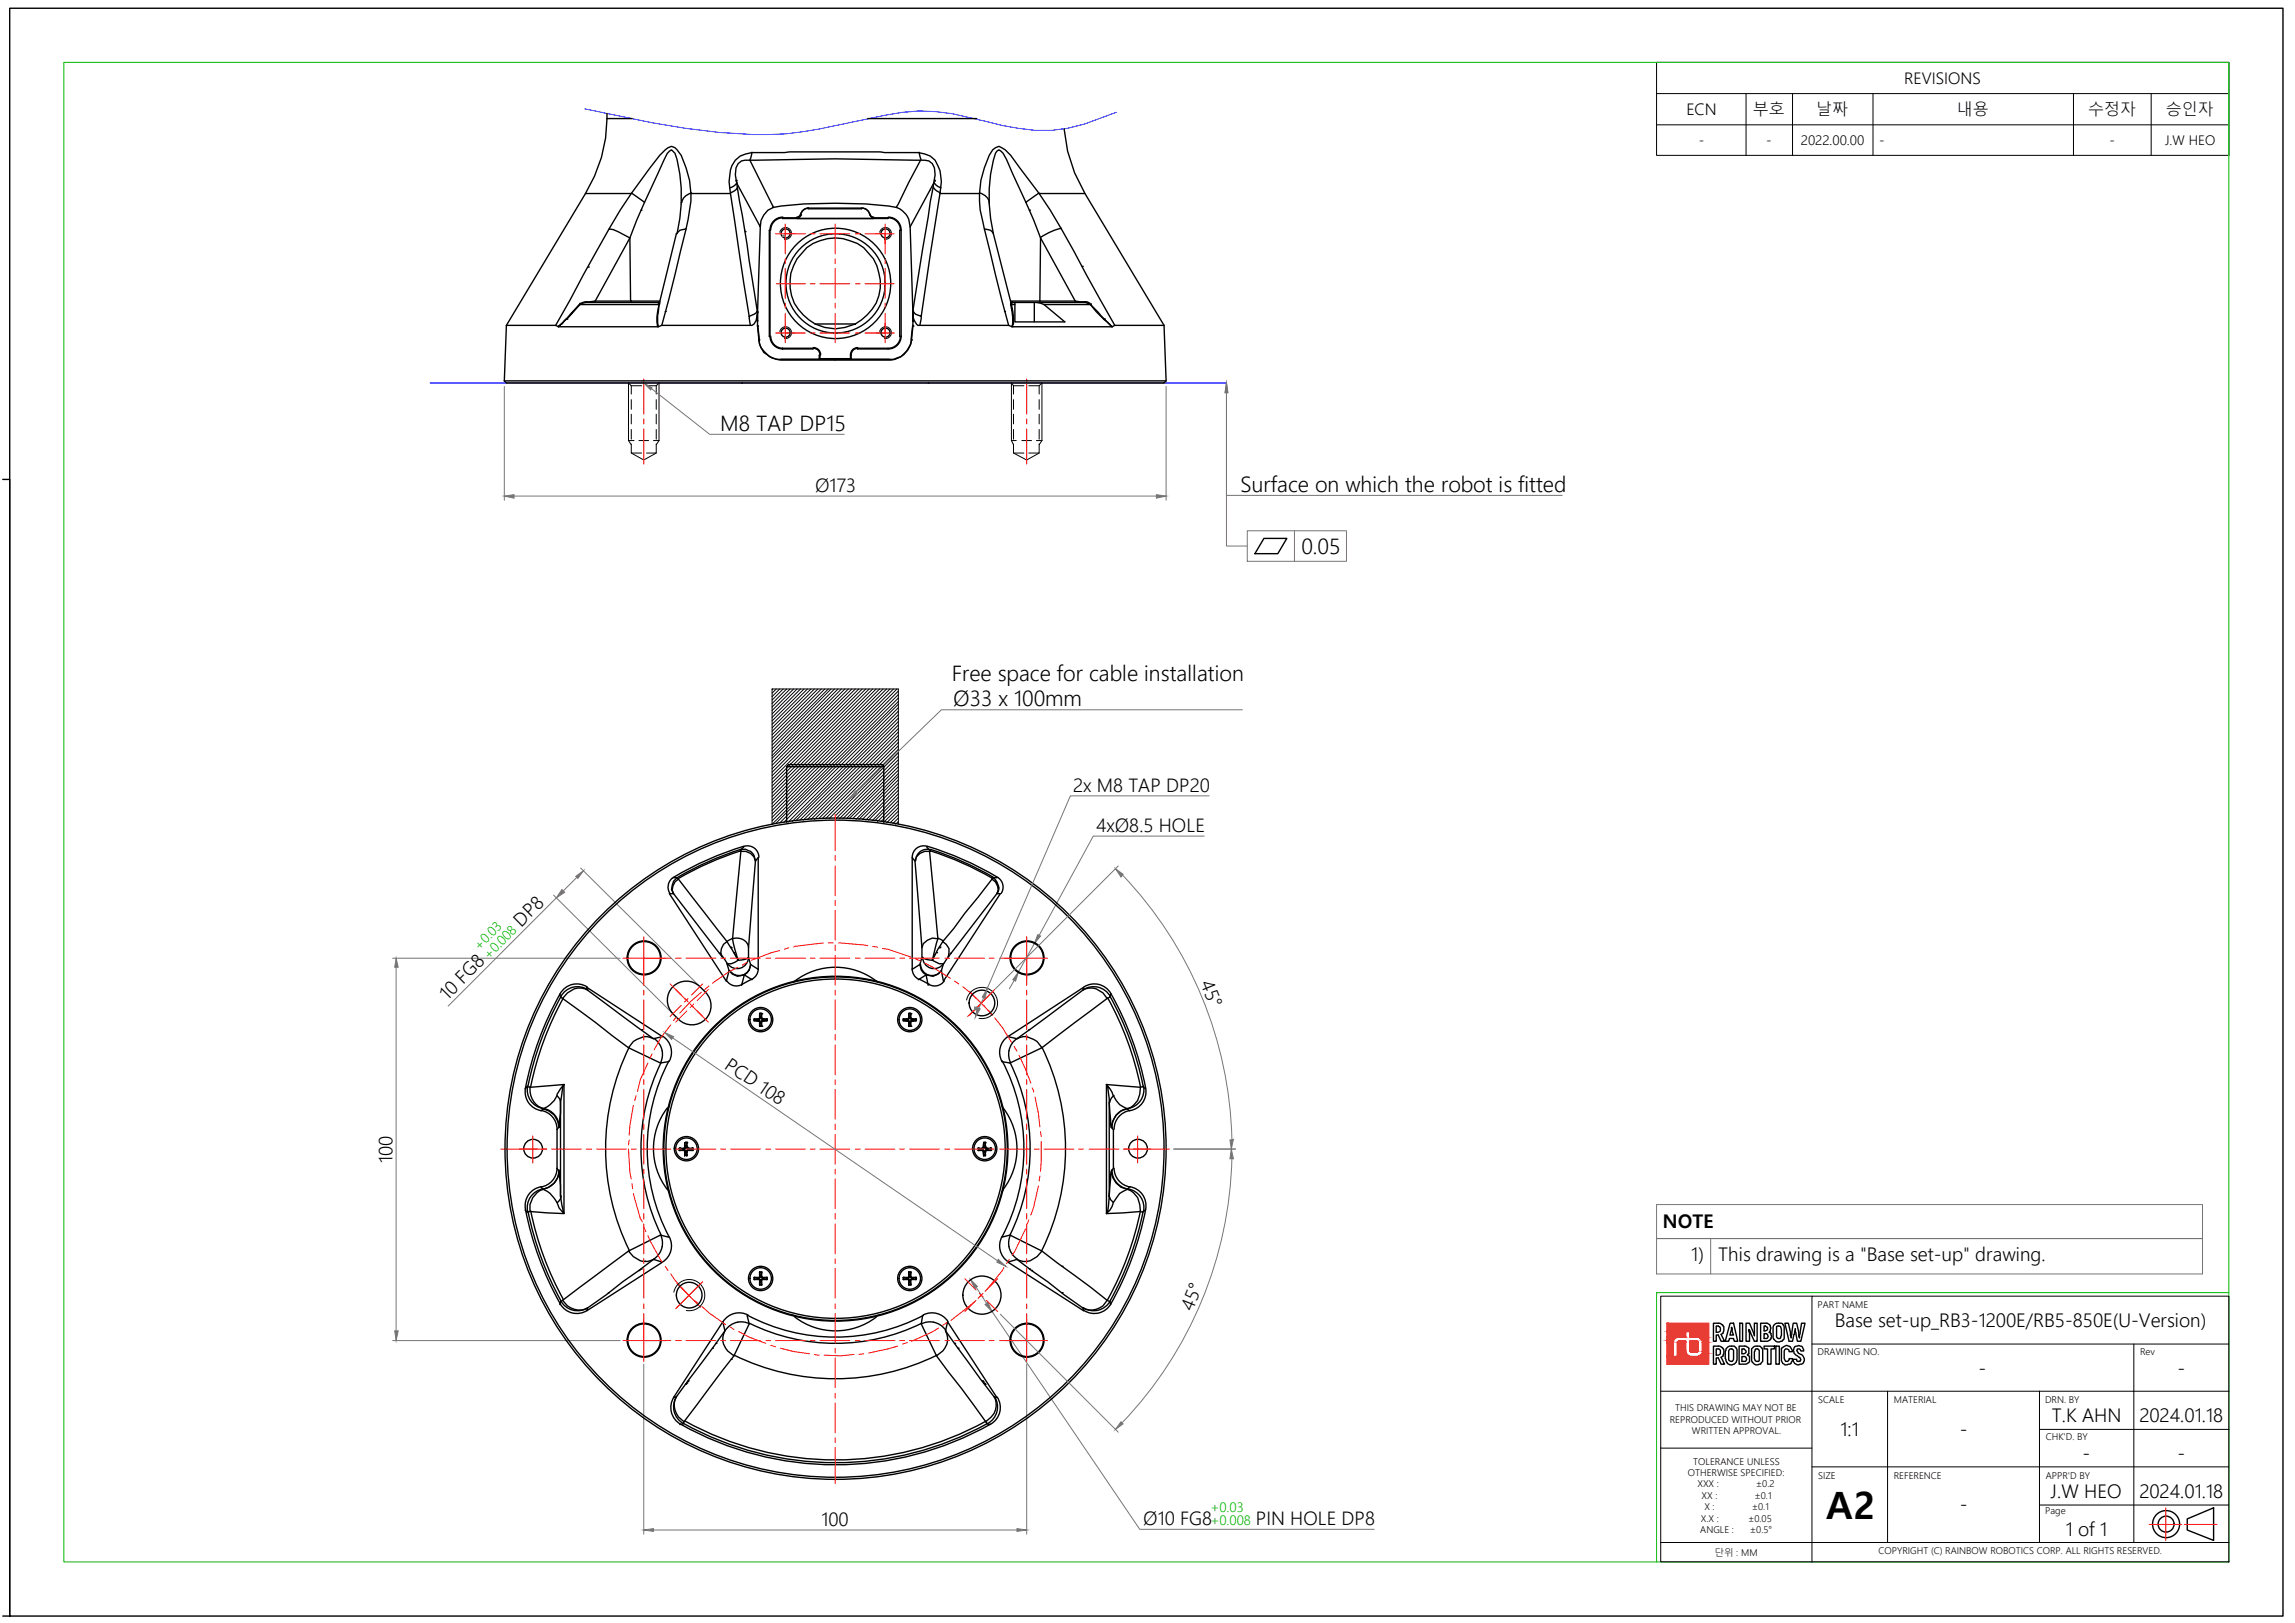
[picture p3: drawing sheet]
<svg xmlns="http://www.w3.org/2000/svg" width="420mm" height="297mm" viewBox="0 0 420 297" stroke-linecap="round" stroke-linejoin="round" font-family="sans-serif">
<defs><g id="words">
<text font-size="6.9" x="334.4" y="278">A2</text>
<g font-size="3.9">
<text x="131.8" y="78.9">M8 TAP DP15</text>
<text x="227.1" y="90">Surface on which the robot is fitted</text>
<text x="238.3" y="101.3">0.05</text>
<text x="174.2" y="124.6">Free space for cable installation</text>
<text x="174.5" y="129.3">Ø33 x 100mm</text>
</g>
<text font-size="3.5" fill="#767676" x="177.1" y="186.3">M8</text>
<g font-size="3.4">
<text x="149.2" y="90">Ø173</text>
<text x="196.5" y="144.9">2x M8 TAP DP20</text>
<text x="200.7" y="152.3">4xØ8.5 HOLE</text>
<text x="95.4" y="169.8" transform="rotate(-44 95.4 169.8)">DP8</text>
<text x="219.7" y="179.9" transform="rotate(68 219.7 179.9)">45°</text>
<text x="81.9" y="183.1" transform="rotate(-45 81.9 183.1)">10 FG8</text>
<text x="132.5" y="195.4" transform="rotate(34 132.5 195.4)">PCD 108</text>
<text x="71.9" y="212.8" transform="rotate(-90 71.9 212.8)">100</text>
<text x="304.4" y="224.8">NOTE</text>
<text x="309.6" y="230.7">1)</text>
<text x="314.6" y="230.9">This drawing is a &quot;Base set-up&quot; drawing.</text>
<text x="218.3" y="240.1" transform="rotate(-68 218.3 240.1)">45°</text>
<text x="335.9" y="242.8">Base set-up_RB3-1200E/RB5-850E(U-Version)</text>
<text x="362.2" y="251.6">-</text>
<text x="398.7" y="251.6">-</text>
<text x="336.9" y="262.7">1:1</text>
<text x="358.8" y="262.7">-</text>
<text x="375.7" y="260.2">T.K AHN</text>
<text x="391.7" y="260.2">2024.01.18</text>
<text x="381.3" y="267.2">-</text>
<text x="398.7" y="267.2">-</text>
<text x="375.4" y="274.2">J.W HEO</text>
<text x="391.7" y="274.2">2024.01.18</text>
<text x="150.4" y="279.3">100</text>
<text x="209.3" y="279.1">Ø10 FG8</text>
<text x="229.9" y="279.1">PIN HOLE DP8</text>
<text x="358.8" y="276.6">-</text>
<text x="378.2" y="281">1 of 1</text>
</g>
<g font-size="2.9">
<text x="348.6" y="15.4">REVISIONS</text>
<text x="308.7" y="21.1">ECN</text>
<text x="320.9" y="21.1">부호</text>
<text x="332.5" y="21.1">날짜</text>
<text x="358.3" y="21.1">내용</text>
<text x="382.3" y="21.1">수정자</text>
<text x="396.5" y="21.1">승인자</text>
</g>
<text font-size="2.6" fill="#808080" x="144.3" y="44.4" transform="rotate(-90 144.3 44.4)">M3</text>
<g font-size="2.4">
<text x="311" y="26.5">-</text>
<text x="323.3" y="26.5">-</text>
<text x="329.7" y="26.5">2022.00.00</text>
<text x="344" y="26.5">-</text>
<text x="386.2" y="26.5">-</text>
<text x="396.4" y="26.5">J.W HEO</text>
</g>
<g font-size="2.4" fill="#00b800">
<text x="87.8" y="174" transform="rotate(-45 87.8 174)">+0.03</text>
<text x="89.5" y="175.6" transform="rotate(-45 89.5 175.6)">+0.008</text>
<text x="221.6" y="276.7">+0.03</text>
<text x="221.6" y="279.1">+0.008</text>
</g>
<g font-size="1.7">
<text x="332.7" y="239.4">PART NAME</text>
<text x="332.7" y="248">DRAWING NO.</text>
<text x="391.8" y="248">Rev</text>
<text x="332.9" y="256.8">SCALE</text>
<text x="346.7" y="256.8">MATERIAL</text>
<text x="374.4" y="256.8">DRN. BY</text>
<text x="305.7" y="260.5">REPRODUCED WITHOUT PRIOR</text>
<text x="306.7" y="258.3">THIS DRAWING MAY NOT BE</text>
<text x="309.8" y="262.5">WRITTEN APPROVAL.</text>
<text x="374.5" y="263.6">CHK'D. BY</text>
<text x="310" y="268.1">TOLERANCE UNLESS</text>
<text x="309" y="270.1">OTHERWISE SPECIFIED:</text>
<text x="310.8" y="272.1">XXX :</text>
<text x="311.5" y="274.3">XX :</text>
<text x="321.2" y="274.3">±0.1</text>
<text x="321.5" y="272.1">±0.2</text>
<text x="332.9" y="270.6">SIZE</text>
<text x="346.7" y="270.6">REFERENCE</text>
<text x="374.5" y="270.6">APPR'D BY</text>
<text x="311.3" y="280.5">ANGLE :</text>
<text x="311.4" y="278.5">X.X :</text>
<text x="312" y="276.3">X :</text>
<text x="320" y="278.5">±0.05</text>
<text x="320.4" y="280.5">±0.5°</text>
<text x="320.7" y="276.3">±0.1</text>
<text x="374.4" y="277.1">Page</text>
<text x="313.9" y="284.7">단위 : MM</text>
<text x="343.9" y="284.5">COPYRIGHT (C) RAINBOW ROBOTICS CORP. ALL RIGHTS RESERVED.</text>
</g>
</g></defs>
<g fill="none" stroke="#767676" stroke-width=".18">
<path d="M92.3 70.7v20.9M119.3 71.1l10.6 8.4h24.7M213.5 70.7v20.9M94.1 90.8h117.6M228.3 97.1h18.2v5.6h-18.2zM237 97.1v5.6M286 90.7h-61.5v-18.8v28h3.8M227.5 129.9h-55.2l-15.6 15.1M106.3 158.9l21.8 21.7M204.7 158.5l-22.5 22.5M220.5 153h-20.3l-10 18.2M221.4 145.7h-25.4l-15.3 35.3"/>
<path d="M71.9 175.4h41.6M72.5 177v66.6M101.3 163.8l21.9 21.7M101.9 164.3l-19.9 19.8M105.7 160.5l-2.6 2.6M185.7 179.4l-.9 1.6M189.4 172.7l-3 5.2M205.5 160.2a72.6 72.6 0 0 1 20 48.3M123.2 190l59.4 40.7M214.9 210.3h11.3M225.5 212a72.6 72.6 0 0 1-20 48.3M178.7 235.6l1.9 2.9"/>
<path d="M303.3 220.5h99.9v12.7h-99.9zM303.3 226.7h99.9M313.2 226.7v6.5M71.9 245.3h41.6M117.9 249.7v31.1M181.6 240l27.1 39.9h42.9M183.1 240.5l21.6 21.6M188 249.7v31.1M119.6 280h66.6"/>
</g>
<g fill="#767676" stroke="#767676" stroke-width=".18">
<path d="M92.3 90.8l1.8-.3v.7z"/>
<path d="M211.7 90.5l1.8 .3-1.8 .4z"/>
<path d="M224.5 70.1l.3 1.8h-.5z"/>
<path d="M156.6 144.8l.4 .5-1.6 1z"/>
<path d="M72.5 175.4l.4 1.6h-.6z"/>
<path d="M72.3 243.6h.6l-.4 1.7z"/>
<path d="M117.9 280l1.7-.2v.5z"/>
<path d="M186.2 279.8l1.8 .2-1.8 .3z"/>
<path d="M186.4 177.9l-.5 1.7-.5-.3z"/>
<path d="M190 171.1l.5 .2-1.1 1.4z"/>
<path d="M105.4 160.4l1.4-1-1 1.4z"/>
<path d="M102.9 162.8l.5 .5-1.5 1z"/>
<path d="M177.7 234.2l1.2 1.2-.5 .4z"/>
<path d="M180.3 238.7l.5-.3 .8 1.6z"/>
<path d="M117.9 70.1l1.5 .9-.3 .4z"/>
<path d="M225.2 208.6l.6-.1-.4 1.8z"/>
<path d="M204.2 159l1.4 1-.4 .5z"/>
<path d="M205.2 260.2l.4 .4-1.4 1z"/>
<path d="M225.4 210.3l.4 1.8h-.6z"/>
<path d="M182.8 230.5l1.4 1.3-1.7-.8z"/>
<path d="M121.7 189l1.6 .7-.4 .5z"/>
<path d="M180.7 181l-.4 1.7-.5-.2z"/>
</g>
<path d="M107.1 19.9a158.5 158.5 0 0 0 30.7 4.7 49.5 49.5 0 0 0 12.2-1l12.2-2.5a29.6 29.6 0 0 1 12.2-.3l6.1 1.4a41.5 41.5 0 0 0 12 1.7l3-.4 3-.8 5.8-2.1M78.7 70.1h145.8" fill="none" stroke="#00f" stroke-width=".18"/>
<g fill="none" stroke="#000" stroke-width=".25">
<path d="M1.8 1.5h416.2v294.3h-416.2zM107.2 35.4h8.4M107.2 35.4l-14.5 24.1M111.1 21.7a26.3 26.3 0 0 1-3.9 13.7M111.1 21.7h4.6M111.1 20.8v.9M115.6 35.4l-2.1 3.1-2 3.4M115.6 35.4l5.2-7 1-1 1.1-.6 .7 .2 1.1 1.4 .9 2.3 .6 2.3 .3 2.4M115.6 35.3l2.4 1.7M117.3 38.5h.1M126.5 35.4a32.8 32.8 0 0 1-.9 6.5 1.85 1.85 0 0 0-1.8 .9l-3 12.4M126.5 35.4h7.2"/>
<path d="M126.6 35.3a2.22 2.22 0 0 0-1.8 1.7M133.7 35.4a8.9 8.9 0 0 1 .3-5.1 4 4 0 0 1 3.7-2.4h5.9l.9-.1h16.7l.7 .1h4.6a5.6 5.6 0 0 1 4.7 1.4 8.2 8.2 0 0 1 .9 6.1M133.7 35.4l3.5 22.5M134.7 33h.1M134.7 33.1h.1M134.9 33.5l3.8 23.8M134.9 33.4a1.96 1.96 0 0 1-1.2 1M135.1 34.3a2.01 2.01 0 0 1-1.3 1M135.6 34.8h.1M137.3 29.3a2 2 0 0 0-2.6 1.4l-.1 1.3 .3 1.5M137.3 29.3h1a449.2 449.2 0 0 1 30.2 0M137.3 29.3l4.3 8.7a3.7 3.7 0 0 0-2.4 3.5l-4.3-8"/>
<path d="M137.6 27.9l-.3 1.3M141.6 38a83.3 83.3 0 0 1 22.5 0M143.3 39.7a2.35 2.35 0 0 0-2.3 2.4M143.3 39.9a2.22 2.22 0 0 0-2.2 2.2M145.9 40l-.1-.1h-2.5v.1h19.3v-.1h-2.7v.1M146.5 39.2l-.1 .3-.5 .2M146.6 39.4h.1M146.6 39.2a1.46 1.46 0 0 1 1.4-1.1 1.46 1.46 0 0 0-1.4 1.2M146.7 39.3a.7 .7 0 0 1-.7 .6M148 38.1h9.7v.1h-9.7zM158.9 21.7h19.9M159.2 39.2a1.46 1.46 0 0 0-1.4-1.1 1.46 1.46 0 0 1 1.4 1.2"/>
<path d="M159.3 39.2v.2M159.3 39.3a.7 .7 0 0 0 .7 .6M159.3 39.2a.7 .7 0 0 0 .7 .5M162.6 39.7a2.35 2.35 0 0 1 2.4 2.4M162.6 39.9a2.22 2.22 0 0 1 2.2 2.2M168.3 27.9l.3 1.3M168.5 29.3a2 2 0 0 1 2.6 1.4l.1 1.3-.3 1.5M168.5 29.3l-4.4 8.7a3.7 3.7 0 0 1 2.5 3.5M170.4 34.8h.1M170.9 34.3a2.01 2.01 0 0 0 1.3 1M170.9 33.5l-3.8 23.4 .5 .6 1.1 .4 3.4-22.5M170.9 33.5l-4.3 8"/>
<path d="M171 33.4a1.96 1.96 0 0 0 1.2 1M171.1 33h.1M171.1 33.1h.1M172.1 35.4h7.2M179.3 35.4a17.2 17.2 0 0 1 2.4-8l1.2-.6 1.1 .6 1 1 5.2 7M179.3 35.4l.2 3.1 2.7 11.8 2.5 9.2M179.3 35.3a2.22 2.22 0 0 1 1.8 1.7M188.5 38.5h.1M190.2 35.3l-2.4 1.7M190.2 35.4a140.9 140.9 0 0 1 8.7 14.9l5.2 9.2M190.2 35.4h8.4M194.8 23.6l.7 4.1 1.2 3.9 1.9 3.8 14.5 24.1"/>
<path d="M92.7 59.5l-.4 10.2M102.2 59.7h.1M102.3 59.8h.1M102.8 59.3h.1M103.6 58.4h.1M103.8 58.4h.1M106 55.7l-3.8 4.1 1.8-1.6 2.2-2.5M106.1 55.6l.1 .1M106.2 55.7h14.5M106.2 55.5l-.1 .1M107.2 55.4h13.3M107.2 55.4l-1 .3"/>
<path d="M107.2 55.2l-1 .4M107.7 48.9h.1M109 55.1l.1 .3M109 55.1l-1.8 .1v.2M109 55.1l6.3-11.6-3-1.5-.8-.1-9.8 17.6M109 55.1h11.8M115.6 55v.2M120.5 59.7v.1M120.5 55.4l.2 .3M120.5 55.4h.1M120.7 55.7l-.3 2.1 .1 2 .7-.3h16.2a1.32 1.32 0 0 0 1.2-1.5l.1-.7v2.2a9.3 9.3 0 0 0 1.1 5 4.9 4.9 0 0 0 3.8 1.4h18.1a4.4 4.4 0 0 0 5.2-3.7l.2-2.5v-2.4a2.88 2.88 0 0 0 .9 2.2h16.7l.6 .3h18.3M120.7 55.7a8.7 8.7 0 0 0-.3 4.1h-18.2l-.5-.3h-9"/>
<path d="M120.7 55.5v.1M120.7 55.6v.1M120.8 55.2v.4M120.8 55.2l-.3 .2M121.8 57h.1M124 42.8a28.8 28.8 0 0 0-.4-14.7l-.7-.7-.7 .7-.7 1.2a195.5 195.5 0 0 0-6.2 14.2l.1 11.6M125.6 41.9l-4.4 17.6M136.4 42.1h.1M136.4 42.4h.1M137.2 57.9v.3M137.2 58.2l.2 1.3M138.7 57.1v-.2l-.7 .6-.8 .4"/>
<path d="M138.7 59.7h.1M138.7 59.5v.2M138.7 59.6l.3 2.6M138.7 57.1v.1M138.8 57.1v.1M139.2 41.5l-.5 17.3M140.8 42.1h.2v19.5h-.2zM147.7 45.3a8.3 8.3 0 0 1 12.8 3.3 8.2 8.2 0 0 1-3.9 10.7h-7.4a8.2 8.2 0 0 1-2.4-13zM149.2 59.3a8.1 8.1 0 0 0 7.4 0M164.7 42.1h.3v19.5h-.3zM166.6 41.5l.5 17.3M167.1 59.6l-.3 2.6"/>
<path d="M167.1 57v.1M167.1 59.7h.1M167.1 59.5v.2M167.2 56.8v.3l-.1-.2M167.2 57.2h.1M168.7 57.9l-.3 1.6M180.2 41.9l1.2 .2 .5 .7M183.9 57h.1M185 55.2v.4M185 55.7a8.9 8.9 0 0 1 .3 4.1l.2-.6v-1l-.3-2.5M185 55.2l.3 .2M185.1 55.5l.1 .1"/>
<path d="M185.2 55.6l.1 .1M185.3 55.4h13.3M185.3 55.4l-.1 .3h.6M185.3 55.2h.1M185.4 59.7l.1 .1M185.8 55.4h.1M185.8 55.4v3.5h9.1l-3.8-3.2-1.2-.3M189.4 55.4v3.5M190.4 55l-.1 .2M190.5 43.5l-1.3-3.3-4.9-11-.7-1.1-.3-.4-.4-.3-.4 .3a15.9 15.9 0 0 0-1.4 6.8 30 30 0 0 0 .8 8.3l3.1 12.4M190.5 43.5l6.4 11.6h-11.9M190.5 43.5l-.1 11.6"/>
<path d="M194.3 41.8l-2 .7-1.8 1M198.1 48.8h.1M198.6 55.4l1 .3h-8.5M198.6 55.2v.2M198.6 55.2h.4l.5 .3 .1 .2M198.6 55.2l-1.7-.1-.2 .3M199.6 55.7l4 4.1M199.6 55.7a17.6 17.6 0 0 0 3.1 3.2l.9 .9M199.8 55.6l-.1 .1M202.1 58.4h.1M202.2 58.4h.1M203.1 59.3h.1"/>
<path d="M203.1 59.4h.1M203.5 59.7h.1M203.6 59.8h.1M213.1 59.5h-9l-.5 .3M213.1 59.5l.4 10.2-.4 .4h-120.4l-.4-.4M92.3 69.7h121.2M135.8 70.1h.1M138.9 62.2h.1M138.9 62.2a4.3 4.3 0 0 0 3.3 3.6h7.8v-.8h.1v.6h5.6v-.6h.1v.8h7.8l1.4-.5a4.9 4.9 0 0 0 1.9-3.1M141 61.5a2.35 2.35 0 0 0 2.3 2.4M141.1 61.5a2.22 2.22 0 0 0 2.2 2.2M143 65.8h19.8"/>
<path d="M143.3 63.7h5.5v.2h-5.5zM148.9 63.7a1.21 1.21 0 0 1 1.2 1.2M148.9 63.6a1.33 1.33 0 0 1 1.3 1.3M150.1 65.6l-.1 .2M152.9 65.8v.1M155.7 65.6l.1 .2M157 63.7h5.6v.2h-5.6zM157 63.7a1.21 1.21 0 0 0-1.2 1.2M157 63.6a1.33 1.33 0 0 0-1.3 1.3M164.8 61.5a2.22 2.22 0 0 1-2.2 2.2M165 61.5a2.35 2.35 0 0 1-2.4 2.4M166.9 62.2h.1"/>
<path d="M169.9 70.1h.1M.5 87.7h1.3v208.1h-1.3M231.4 98.5h4.2l-1.7 2.8h-4.2zM144.4 139.9h17M144.5 139.9l-.4 .4M144.7 139.8h.1M161.2 139.8h.1M161.5 139.9l.3 .4M135.6 155.5a57.5 57.5 0 0 0-11.5 5.1M135.6 155.8l-1.5 16 1 4-2-3.5M135.6 155.8a2.25 2.25 0 0 1 2.7 1.8l-1.3 15.9v1.7l.4 1.3M135.6 155.8l-.1-.2 .4-.2a2.13 2.13 0 0 1 2.4 2.2l.5-.6v20.4l-1.4-.9"/>
<path d="M135.7 155.7a57.2 57.2 0 0 0-11.5 5.1M136.1 155.1l-.6 .5M136.2 154.9a57.8 57.8 0 0 0-12.8 5.6M136.2 154.9a2.1 2.1 0 0 1 2.7 2M144 150.5v-10.2h17.8v10.2M167.5 157.6a2.25 2.25 0 0 1 2.7-1.8l1.5 16M169.7 155.1l.6 .5M169.7 154.9a2.1 2.1 0 0 0-2.7 2M169.8 154.9a57.8 57.8 0 0 1 12.8 5.6M170.3 155.7a57.2 57.2 0 0 1 11.4 5.1M170.3 155.8l.1-.2a1.98 1.98 0 0 0-2.8 1.9M170.3 155.5a57.5 57.5 0 0 1 11.6 5.1"/>
<path d="M123.3 160.6h.7M123.3 160.6a2.1 2.1 0 0 0-.7 2.9M124.2 160.9l8.9 11.4M124.2 160.9a2.03 2.03 0 0 0-.9 2.7l8.9 11.5a2.13 2.13 0 0 1 .9-2.8M124.2 160.9l-.2-.3-.7 .7-.2 .7-.2 .8 .4 .8h-.7l10.4 16 .5-1.9M131.7 174.5h.1M131.9 174.5h.1M132.3 175l.4 .6a2.41 2.41 0 0 0 3.3 1.4 2.1 2.1 0 0 0 1-1.8 2.04 2.04 0 0 1-1.8 .5M133.1 179.5a2.1 2.1 0 0 0 2.7 .7M133.7 173.3h.1M133.9 173.5h.1M134.1 171.8a2.15 2.15 0 0 1 2.9 1.6"/>
<path d="M134.2 171.7l-1 .5M134.4 174.4h.1M135.1 175.8a2.38 2.38 0 0 1-2 .6l.4 1.3M137.4 176.5a2.1 2.1 0 0 1-1.5 2 2.1 2.1 0 0 1-2.3-.9M137.4 176.5a2.13 2.13 0 0 1-1.5 2.1 2.13 2.13 0 0 1-2.4-.9M137.5 179.3h.1M137.7 179.3l-1.4-.9-.5 1.9M137.7 179.2l-1.8 .9M138.8 177.3a2.1 2.1 0 0 1-1.2 1.9M145.5 179.6a12.3 12.3 0 0 1 14.9 0M145.6 179.5l-.5 .3M160.3 179.5l.6 .3"/>
<path d="M167 177.3a2.1 2.1 0 0 0 1.2 1.9M168.1 179.3l1.4-.9 .4 1.9M168.2 179.2l1.9 .9M168.3 179.3h.1M168.4 176.5a2.13 2.13 0 0 0 1.5 2.1 2.13 2.13 0 0 0 2.4-.9M168.5 176.5a2.1 2.1 0 0 0 1.5 2 2.1 2.1 0 0 0 2.4-.9M168.8 173.5l-1.3-15.9-.5-.6v20.4l1.4-.9M168.9 175.2a1.98 1.98 0 0 0 1.8 .5M170.7 175.8l1.3 .6h.7l-.4 1.3M171.5 174.4h.1M171.7 171.8l-1 4 1-2.1 .9-1.4M171.7 171.8a2.32 2.32 0 0 0-2.9 1.7v1.7l-.4 1.3"/>
<path d="M171.8 171.7l.9 .5M172 173.5h.1M172.1 173.3h.1M172.6 172.3a2.04 2.04 0 0 1 1 2.8l8.9-11.5h.6l-10.4 16-.4-1.9M172.9 179.5a2.1 2.1 0 0 1-2.8 .7M173.7 175l-.4 .6a2.41 2.41 0 0 1-3.3 1.4 2.1 2.1 0 0 1-1.1-1.8M174 174.5h.1M181.6 160.9l-4.9 6.2-2.1 2.8-2 2.4M181.7 160.6a2.12 2.12 0 0 1 .8 3 2.03 2.03 0 0 0-.9-2.7zM181.9 160.6h.6M182.6 160.6a2.09 2.09 0 0 1 .7 2.9M96.6 198.7a3.5 3.5 0 0 0 2.8 4.2"/>
<path d="M97.1 198.8a3.6 3.6 0 0 0 2.3 4.1M102.5 182l.1 .5 .4 .2M102.7 182.4a57.5 57.5 0 0 0-6 16.4M103 182.7l12.1 9.1M103.1 182.6a57 57 0 0 0-5.9 16.3M103.3 198.5l-.3 .6-.4 2.7-.1-.6-.5-.7a4.9 4.9 0 0 1 1.3-2zM103.3 198.5l-6.3 .5-.5-.1-.4 .3M103.3 198.5v23.6l-6.3-.4M107.5 180.6a3.5 3.5 0 0 0-4.9 1.3 56.4 56.4 0 0 0-6.5 17.7 3.5 3.5 0 0 0 3 3.7M107.6 181.2l-.2-.5 13.9 9-1.7 .4-12-8.9a3.1 3.1 0 0 0-3.7 .5l-.9 1M107.6 181.1a3.5 3.5 0 0 0-4.9 1.3M115.1 191.8l5.8 2.7 1.5-.2"/>
<path d="M115.2 191.7a42.1 42.1 0 0 0 0 37.1M117.5 188.5h.1M117.6 188.6h.1M118.5 189.2h.1M119.6 190.1a2.77 2.77 0 0 0-3 .1l-.6 .4-.9 1.2M119.7 190a3.5 3.5 0 0 1 1.2 4.5M121 194.5a35.6 35.6 0 0 0 0 31.5M121.3 189.7a3.5 3.5 0 0 1 1.2 4.5M122.5 194.1a34.5 34.5 0 0 0 0 32.2M128.1 180.6a4.6 4.6 0 0 1 2.1 3.5 3.5 3.5 0 0 1-2.2 3.2 3.5 3.5 0 0 1-3.8-.8 4.6 4.6 0 0 1-2-3.4 3.5 3.5 0 0 1 2.1-3.3 3.5 3.5 0 0 1 3.8 .8M135.9 180.1h.1M138 186.5l.9-.1v.1z"/>
<path d="M138.1 186.4v.4M138.2 186.4v.4M138.7 186.5v.2M138.9 186.8h-.9l.9 .1 .2-.1 .1 .3M139 186.8l.2 .2M139.1 185.5h.1M139.1 187.8h.1M139.1 185.5v.8h.1l-.3 .2M139.1 185.5l.1 .8M139.1 185.4h.3M139.1 187.8h.3M139.1 185.5h.3"/>
<path d="M139.1 187.7h.3M139.2 186h.1M139.2 187.2h.1M139.2 186.2l-.2 .2M139.2 187.1h-.1v.7M139.2 187.1v.1M139.2 187.2l-.1 .6M139.3 186.3l.1 .2 .2-.1 .9 .1h-.9M139.3 187.1l.1 .7M139.4 185.5h.1M139.4 187.8h.1M139.4 185.5v.8h-.1"/>
<path d="M139.4 185.5l-.1 .8M139.4 186.2l.2 .2M139.6 186.8h.9l-.9 .1zM139.6 186.8l-.3 .3h.1v.7M139.6 186.8l-.2 .2M139.8 186.5v.2M140.3 186.4v.4M140.4 186.4v.4M165.4 186.8l.8 .1 .2-.1 .1 .3M165.4 186.5l.8-.1v.1zM165.4 186.8h.8M165.4 186.4v.4"/>
<path d="M165.5 186.4v.4M166 186.5v.2M166.3 186.8l.2 .2M166.4 185.5h.1M166.4 187.8h.1M166.4 185.5v.8h.1l-.3 .2M166.4 185.5l.1 .8M166.4 185.4h.3M166.4 187.8h.3M166.4 185.5h.3M166.4 187.7h.3M166.5 186h.2"/>
<path d="M166.5 187.2h.2M166.5 186.2l-.2 .2M166.5 187.1h-.1v.7M166.5 187.1l-.1 .7M166.6 186.3l.2 .2 .1-.1 .9 .1h-.9M166.6 187.1v.1M166.6 187.2l.2 .6M166.8 185.5h.1M166.8 187.8h.1M166.8 185.5v.8h-.2M166.8 185.5l-.2 .8M166.8 186.2l.1 .2"/>
<path d="M166.9 186.8h.9l-.9 .1zM166.9 186.8l-.3 .3h.2v.7M166.9 186.8l-.1 .2M167.1 186.5v.2M167.6 186.4v.4M167.8 186.4v.4M170.1 180.1h.1M183.5 194.1a34.5 34.5 0 0 1 0 32.2M184.6 189.7a3.5 3.5 0 0 0-1.2 4.5M184.9 194.5a35.6 35.6 0 0 1 0 31.5M186.2 190.1a2.77 2.77 0 0 1 3 .1l.7 .4 .9 1.2-5.9 2.7-1.5-.2M186.2 190a3.5 3.5 0 0 0-1.2 4.5"/>
<path d="M187.3 189.2h.1M187.8 189.7h.1M188.2 188.6h.1M188.3 188.5h.1M190.8 191.7a42.1 42.1 0 0 1 0 37.1M198.2 181.2l.2-.5-13.9 9 1.7 .4M198.3 181.1a3.5 3.5 0 0 1 5 1.3 58.9 58.9 0 0 1 6 16.4M198.4 180.6a3.5 3.5 0 0 1 5 1.3 56.4 56.4 0 0 1 6.4 17.7 3.5 3.5 0 0 1-2.9 3.7M202.7 182.7l-11.9 9.1M202.7 182.7a3.8 3.8 0 0 0-3.3-1.9l-1.2 .4-12 8.9M202.8 182.6a57 57 0 0 1 6 16.3M203.3 182l-.1 .5-.5 .2"/>
<path d="M208.8 199a3.6 3.6 0 0 1-2.4 3.9 4.6 4.6 0 0 1-2.8-3l-1-1.4 .2 .6 .3 2.7M208.8 199l-6.2-.5v23.6l6.2-.4-.1-1.2a3.3 3.3 0 0 0-2.3-2.8M208.8 199l.4-.1 .5 .3M209.4 198.7a3.5 3.5 0 0 1-2.9 4.2M99 203.2a3.5 3.5 0 0 1 3 3.5M99.1 217.3l.3 .4a3.6 3.6 0 0 0 3-3.3l.2 2.6v1.9M99.1 217.2a3.5 3.5 0 0 0-2.9 4.1 56.9 56.9 0 0 0 6.6 17.7 3.5 3.5 0 0 0 4.7 .8M99.4 217.6a3.5 3.5 0 0 0-2.8 4.1M99.4 202.9a3.5 3.5 0 0 1 3 3.5l.2-2.7v-1.9v17.1M99.4 202.9l-.3 .4M99.5 202.9a3.4 3.4 0 0 1 2.8 3.5M99.5 217.5v.1"/>
<path d="M99.5 202.9h.1M102 200.5a4.8 4.8 0 0 1-2.6 2.4M102 213.8a3.5 3.5 0 0 1-3 3.4M102.2 206.4l-.2 .3v7.2l.2 .3M102.3 214.1a3.3 3.3 0 0 1-2.8 3.5M102.6 218.9l.7 3.2-.9-1a5.5 5.5 0 0 0-3-3.4 3.6 3.6 0 0 0-2.4 4M102.7 218.9a1.73 1.73 0 0 1-.7 1.2M122.2 202.8a12.3 12.3 0 0 0 0 14.9M122.3 217.7l.2 .5M122.5 202.3l-.2 .6M124.3 210.6h.9v-.2l.3 .3M124.3 210.2h.9v.1"/>
<path d="M124.5 210.2l.7 .1M124.5 210.1v.3M124.6 210.1v.3M125.1 210.1v.2M125.2 210.4l-.7 .2M125.3 210.4l.2 .2M125.3 209.2h.1M125.3 209.2v.8l.2 .2-.3 .1M125.3 209.2l.2 .8M125.5 209.9l-.2 .1M125.5 210.7h-.2v.9M125.5 210.7l-.2 .7"/>
<path d="M125.5 209h.3M125.5 211.4h.3M125.5 209.2h.3M125.5 211.3h.3M125.6 209.7h.2M125.6 210.8h.2M125.7 209.2h.1M125.7 210l.3 .3v-.1h.7M125.7 210h.1M125.7 209.2v.8zM125.7 210.7v.9zM125.9 209.9l.1 .1"/>
<path d="M126 210.4l.7 .2h-.7zM126 210.4l-.3 .3M126 210.4l-.1 .2M126.2 210.1v.2M126.7 210.1v.3M126.7 210.2h.1M126.7 210.6h.1M126.7 210.2l-.7 .1M126.9 210.1v.3M179.1 210.6h.1M179.1 210.2h.1M179.1 210.6h.7v-.2l.3 .3"/>
<path d="M179.1 210.2h.7v.1M179.1 210.2l.7 .1M179.1 210.1v.3M179.2 210.1v.3M179.7 210.1v.2M179.8 210.4l-.7 .2M179.9 210.4l.2 .2M180 210.7h.1v.9zM180.1 209.9l-.2 .1M180.1 209.2h.1M180.1 209.2l-.1 .8 .1 .2-.3 .1M180.1 209.2v.8"/>
<path d="M180.1 209h.4M180.1 211.4h.4M180.1 209.2h.3M180.1 211.3h.3M180.2 209.7h.2M180.2 210.8h.2M180.3 209.2h.1M180.3 210l.3 .3v-.1h.8M180.3 209.2v.8M180.3 209.2l.2 .8h-.2M180.5 209.9l.2 .1M180.6 210.4l.8 .2h-.8z"/>
<path d="M180.6 210.4l-.3 .2 .2 .1-.2 .9v-.9M180.7 210.4l-.2 .2M180.8 210.1v.2M181.3 210.1v.3M181.4 210.2h.1M181.4 210.6h.1M181.4 210.2l-.8 .1M181.5 210.1v.3M183.4 202.3l.3 .6M183.7 202.8a12.3 12.3 0 0 1 0 14.9M183.7 217.7l-.3 .5M203.1 218.9l.2 .7 .5 .5a3.5 3.5 0 0 1-1.2 2l.2-.6z"/>
<path d="M203.1 201.8v17.1l.4-4.5a3.6 3.6 0 0 0 2.9 3.3M203.1 201.8l.4 4.6a3.5 3.5 0 0 1 2.9-3.5l.4 .4M203.5 206.4l.3 .3v7.2l-.3 .3M203.6 214.2a3.5 3.5 0 0 0 2.9 3.4M203.6 206.3v.1M203.6 214.1v.1M203.9 200.5a1.73 1.73 0 0 0-.7 1.2M204 213.8a3.5 3.5 0 0 0 2.9 3.4M206.4 217.7l-1.4 .7-1.2 1.7M206.4 202.9h.1M206.4 217.5v.1M206.5 202.9a3.5 3.5 0 0 0-2.9 3.4"/>
<path d="M206.5 217.6a3.5 3.5 0 0 1 2.9 4.1M206.8 217.3l-.4 .4M206.9 217.2a3.5 3.5 0 0 1 2.8 4.1 56.6 56.6 0 0 1-6.6 17.7 3.5 3.5 0 0 1-4.7 .8M206.9 203.2a3.5 3.5 0 0 0-2.9 3.5M96.1 221.5l.4 .4 .5-.2M96.7 221.7a57.5 57.5 0 0 0 6 16.4M97.2 221.6a57 57 0 0 0 5.9 16.2M102.7 238.1a3.5 3.5 0 0 0 4.9 1.2M103 238a3.5 3.5 0 0 0 4.6 1.4M103 238l-.4 .2-.1 .5M107.6 239.4l12-8.9 1.7 .5-13.9 8.9zM111.4 236.6h.1"/>
<path d="M115.1 229l-12.1 9M117 232.5h.1M117.3 232.3h.1M117.5 232.1h.1M117.6 232h.1M118.1 230.8h.1M118.5 231.4h.1M120.9 226a3.5 3.5 0 0 1-1.2 4.4M122.4 226.4l-1.5-.4-5.8 3a4.8 4.8 0 0 0 2.8 1.9h.6l1.1-.4M122.5 226.4a3.5 3.5 0 0 1-1.2 4.5M138 234.2h.9v-.2l.3 .3M138 233.8h.9v.1z"/>
<path d="M138.1 233.8v.4M138.2 233.8v.3l.5-.1M138.7 234h.2M138.7 233.9v.2M139 234l.2 .2M139.1 232.8v.9h.1l-.3 .2M139.1 232.9l.1 .5M139.1 235.2h.3M139.1 232.8h.3M139.1 235.1h.3M139.1 232.9h.3M139.2 234.5h.1"/>
<path d="M139.2 233.4h.1M139.2 233.6l-.2 .2M139.2 234.3h-.1v.9M139.2 234.6l-.1 .5M139.2 233.4v.3M139.2 234.3v.3M139.3 233.7l.3 .2v-.1h.8v.4h-.8v-.2M139.3 234.3l.1 .8M139.4 232.8v.9h-.1M139.4 232.9l-.1 .8M139.4 233.6l.2 .2M139.6 234l-.3 .3h.1v.9"/>
<path d="M139.6 234h.2M139.6 234l-.2 .2M139.8 233.9v.2M140.3 233.8v.3l-.5-.1M140.3 233.8l-.7 .1M165.5 233.8l.7 .1M165.5 233.8v.3l.5-.1M166 234h.2M166 233.9v.2M166.2 233.9v-.1h-.8v.4h.8v-.2l.3 .3M166.3 234l.2 .2M166.4 232.9l.1 .8"/>
<path d="M166.4 235.2h.3M166.4 232.9h.3l-.1 .5M166.5 233.4h.2M166.5 234.5h.2M166.5 233.6l-.2 .2M166.5 234.3h-.1v.9M166.5 234.3l-.1 .8M166.6 233.7h.2l-.1-.9h-.3v.9h.1l-.3 .2M166.6 234.6l.1 .5h-.3M166.6 233.7l.3 .2v-.1h.9M166.6 233.4v.3M166.6 234.3v.3"/>
<path d="M166.8 233.6l.1 .2M166.9 234l.9 .2h-.9zM166.9 234l-.3 .3h.2v.9M166.9 234l-.1 .2M167.1 233.9v.2M167.6 233.8v.3M167.6 233.8l-.7 .1M167.8 233.8v.4M183.4 226.4l1.5-.4 5.9 3a4.8 4.8 0 0 1-2.8 1.9h-.7l-1.1-.4M183.4 226.4a3.5 3.5 0 0 0 1.2 4.5M185 226a3.5 3.5 0 0 0 1.2 4.4M187.3 231.4h.1"/>
<path d="M188.2 232h.1M188.3 232.1h.1M188.5 232.3h.1M188.8 232.5h.1M190.8 229l11.9 9M194.4 231.8h.1M194.4 236.6h.1M202.7 238a3.3 3.3 0 0 1-4.5 1.4l-12-8.9-1.7 .5 13.9 8.9-.2-.5M202.7 238l.5 .2 .1 .5M208.8 221.6a57 57 0 0 1-6 16.2M209.3 221.7a54 54 0 0 1-6.6 17.2 3.5 3.5 0 0 1-4.4 .4M209.7 221.5l-.5 .4-.4-.2"/>
<path d="M123.4 255.7a3.5 3.5 0 0 0 1.2 4.9 57.8 57.8 0 0 0 57.2-.2 3.5 3.5 0 0 0 .8-4.7M123.8 255.6l-.5 .2 9-13.9 .4 1.7-8.9 12a3.4 3.4 0 0 0 1.4 4.6M123.9 255.6a3.4 3.4 0 0 0 1.2 4.9 57.1 57.1 0 0 0 56.5-.5 3.5 3.5 0 0 0 .5-4.4M125.5 253.4h.1M125.6 253.2h.1M125.7 253.1h.1M125.9 252.8h.1M126 252.7h.1M130.4 246.7h.1M131.1 245.9h.1M131.1 245.7h.1M131.2 245.6h.1"/>
<path d="M131.8 244.7h.1M133.9 248.8h.1M134.4 248.1l-9.2 12.1M134.4 248a42.1 42.1 0 0 0 37.1 0M136.8 240.8l.4 1.5-2.8 5.8a3.3 3.3 0 0 1-1.7-4.5M136.9 240.7a34.5 34.5 0 0 0 32.2 0M136.9 240.7a3.5 3.5 0 0 0-4.5 1.2M137.2 242.3a3.5 3.5 0 0 0-4.4 1.2M137.3 242.2a35.6 35.6 0 0 0 31.4 0M145.1 240.7l.5 .3M145.5 241a12.3 12.3 0 0 0 14.9 0M160.9 240.7l-.6 .3"/>
<path d="M168.7 242.3a3.5 3.5 0 0 1 4.5 1.2M168.9 240.8l-.2 1.5 2.8 5.8a3.3 3.3 0 0 0 1.6-4.5M169 240.7a3.5 3.5 0 0 1 4.6 1.2M171.5 248.1l9 12.1M173.1 243.6l8.9 12a3.1 3.1 0 0 1-.5 3.7l-1 .9M173.1 243.6l.4-1.7 9 13.9-.5-.2M174 244.7h.1M174.6 245.6h.1M174.8 245.9h.1M174.8 245.7h.1M175.4 246.7h.1M179.8 252.7h.1"/>
<path d="M180 252.8h.1M180.1 253.1h.1M180.2 253.2h.1M180.3 253.4h.1M313.7 242.2h.9a1.14 1.14 0 0 1 .9 1.8l-.4 .2 .6 1.3h-.6l-.5-1.2h-.4v1.2h-.5zM313.7 246.4h.9a1.02 1.02 0 0 1 .9 1.5v.2l-.4 .3 .6 1.3h-.6l-.5-1.2h-.4v1.2h-.5zM314.2 242.7h.4a.62 .62 0 0 1 .4 .6 .62 .62 0 0 1-.4 .5h-.4zM314.2 246.9h.4a.62 .62 0 0 1 .4 .5 .62 .62 0 0 1-.4 .6h-.4zM316 246.9a1.18 1.18 0 0 1 1.6-.4l.4 .5v1.7a1.02 1.02 0 0 1-.9 1.1 1.02 1.02 0 0 1-1.1-1l-.2-.1zM316.6 247l.1-.1a.45 .45 0 0 1 .5 0 .45 .45 0 0 1 .2 .5v1.4l-.3 .4h-.2l-.4-.3v-1.6zM316.7 242.2h.7l.7 3.3h-.6l-.1-.5h-.8l-.1 .5h-.7zM317 242.9l.4 1.4h-.7z"/>
<path d="M318.4 246.4h1.3a.78 .78 0 0 1 .5 1.1v.3l-.3 .2a.51 .51 0 0 1 .4 .8 .6 .6 0 0 1-.4 .7l-.2 .2h-1.3zM318.5 242.2h.5v3.3h-.5zM318.9 248.3h.5a.54 .54 0 0 1 .1 .9h-.6zM318.9 246.9h.4l.4 .4v.2l-.4 .3h-.4zM319.7 242.2h.6l.9 2.3v-2.3h.5v3.3h-.5l-1-2.2 .1 2.2h-.6zM320.7 246.9a1.18 1.18 0 0 1 1.6-.4l.4 .5v1.7a.57 .57 0 0 1-.2 .7 .98 .98 0 0 1-1.2 .4 .98 .98 0 0 1-.6-1zM321.3 247l.1-.1a.45 .45 0 0 1 .5 0 .45 .45 0 0 1 .2 .5v1.6l-.2 .2a.57 .57 0 0 1-.7-.5v-1.3zM322.3 242.2h1a.96 .96 0 0 1 .8 .6 .96 .96 0 0 1-.2 1 .83 .83 0 0 1 .5 .8 .83 .83 0 0 1-.5 .7l-.3 .2h-1.3zM323 244.1a.51 .51 0 0 1 .6 .2 .51 .51 0 0 1-.1 .7h-.5zM323 242.7h.2l.4 .2v.3a.49 .49 0 0 1-.6 .4zM323 246.4h1.9v.5h-.7v2.8h-.6v-2.8h-.6zM324.7 242.6a1.47 1.47 0 0 1 1.7-.3v.1a.83 .83 0 0 1 .2 .9v1.2a.74 .74 0 0 1-.6 1 1 1 0 0 1-1.4-1 3 3 0 0 1 .1-1.9z"/>
<path d="M325.1 246.4h.7v3.3h-.7zM325.2 242.8l.2-.1a.48 .48 0 0 1 .6 .2 2.42 2.42 0 0 1 0 1.9l-.1 .2a.45 .45 0 0 1-.5-.1 .45 .45 0 0 1-.2-.4zM326.3 246.6h.1a1.03 1.03 0 0 1 1.1-.2 1.03 1.03 0 0 1 .7 1h-.7v-.3a.49 .49 0 0 0-.7-.1l-.2 .3v1.4l.3 .5h.4l.2-.3v-.2h.7v.3l-.3 .4a1.02 1.02 0 0 1-1 .4 1.02 1.02 0 0 1-.8-.8v-2.1zM326.8 242.2h.6l.5 2.6 .4-2.6h.6l.5 2.6 .4-2.6h.7l-.8 3.3h-.6l-.4-2.3-.2 1h-.1l-.2 1.3h-.7zM328.5 246.5l.8-.3 .3 .2a.68 .68 0 0 1 .6 .9h-.5l-.3-.4h-.3l-.2 .2 .3 .5a1.21 1.21 0 0 1 .9 1.9l-.5 .2a.86 .86 0 0 1-1-.1 .86 .86 0 0 1-.3-.8h.6l.2 .4h.5a.68 .68 0 0 0-.4-.9 1.13 1.13 0 0 1-.7-1.8zM125.2 260.2l-.1 .4-.6 .1M125.4 260.1a57 57 0 0 0 55.2 0M180.5 260.2l.2 .4 .5 .1M400.4 278l4.9-2v5.9l-4.9-1.9z"/>
<circle cx="153" cy="51.9" r="9.1"/>
<circle cx="153" cy="51.9" r="10.1"/>
<circle cx="162.1" cy="42.7" r=".83"/>
<circle cx="143.8" cy="60.9" r=".83"/>
<circle cx="162.1" cy="60.9" r=".83"/>
<circle cx="117.9" cy="175.3" r="2.98"/>
<circle cx="117.9" cy="175.3" r="3.1"/>
<circle cx="188" cy="175.3" r="2.98"/>
<circle cx="188" cy="175.3" r="3.1"/>
<circle cx="139.3" cy="186.6" r="1.97"/>
<circle cx="139.3" cy="186.6" r="2.22"/>
<circle cx="166.6" cy="186.6" r="1.97"/>
<circle cx="166.6" cy="186.6" r="2.22"/>
<circle cx="179.8" cy="183.6" r="2.35"/>
<circle cx="97.6" cy="210.2" r="1.71"/>
<circle cx="125.7" cy="210.2" r="1.97"/>
<circle cx="125.7" cy="210.2" r="2.22"/>
<circle cx="153" cy="210.2" r="31.1"/>
<circle cx="153" cy="210.2" r="31.4"/>
<circle cx="153" cy="210.2" r="31.6"/>
<circle cx="153" cy="210.2" r="60.1"/>
<circle cx="153" cy="210.2" r="60.5"/>
<circle cx="180.3" cy="210.2" r="1.97"/>
<circle cx="180.3" cy="210.2" r="2.22"/>
<circle cx="208.3" cy="210.2" r="1.71"/>
<circle cx="126.2" cy="237" r="2.35"/>
<circle cx="139.3" cy="234" r="1.97"/>
<circle cx="139.3" cy="234" r="2.22"/>
<circle cx="166.6" cy="234" r="1.97"/>
<circle cx="166.6" cy="234" r="2.22"/>
<circle cx="179.8" cy="237" r="3.5"/>
<circle cx="117.9" cy="245.3" r="2.98"/>
<circle cx="117.9" cy="245.3" r="3.1"/>
<circle cx="188" cy="245.3" r="2.98"/>
<circle cx="188" cy="245.3" r="3.1"/>
<circle cx="396.6" cy="278.9" r="2.48"/>
<circle cx="396.6" cy="278.9" r="1.46"/>
</g>
<g fill="none" stroke="#000" stroke-width=".18">
<path d="M303.3 11.4h104.8v17h-104.8zM303.3 17.1h104.8M319.7 17.1v11.3M328.2 17.1v11.3M342.9 17.1v11.3M379.6 17.1v11.3M393.8 17.1v11.3M303.3 22.8h104.8M161.1 42.5a1.08 1.08 0 0 1 1.2-.8 1.08 1.08 0 0 1 .9 1.2 1.08 1.08 0 0 1-1.3 .9M115.6 70.6h1.9M115.6 70.6l-.5-.5v10.5M115.6 70.6v1.5"/>
<path d="M115.6 73.1v1.8M115.6 75.8v1.8M115.6 78.6v1.8M118.4 70.6h1.7M120.1 70.6l.6-.5v10.5M120.1 70.6v1.5M120.1 73.1v1.8M120.1 75.8v1.8M120.1 78.6v1.8M142.8 60.7a1.08 1.08 0 0 1 1.2-.9 1.08 1.08 0 0 1 .9 1.3 1.08 1.08 0 0 1-1.3 .8M161.1 60.7a1.08 1.08 0 0 1 1.2-.9 1.08 1.08 0 0 1 .9 1.3 1.08 1.08 0 0 1-1.3 .8M185.5 70.6l-.3-.5v10.5"/>
<path d="M185.5 70.6h2M185.5 70.6v1.5M185.5 73.1v1.8M185.5 75.8v1.8M185.5 78.6v1.8M188.3 70.6h1.9M190.2 70.6l.6-.5v10.5M190.2 70.6v1.5M190.2 73.1v1.8M190.2 75.8v1.8M190.2 78.6v1.8M115.1 80.6h1"/>
<path d="M115.1 80.6l.5 .8M115.6 81.3v1.6h1.9M115.6 82.9l2.3 1.3 2.2-1.3M117 80.6h1.7M119.6 80.6h1.1M120.1 81.3v1.6h-1.7M120.7 80.6l-.6 .8M185.2 80.6l.3 .8M185.2 80.6h.9M185.5 81.3v1.6h2M185.5 82.9l2.5 1.3 2.2-1.3M187.1 80.6h1.7"/>
<path d="M189.7 80.6h1.1M190.2 81.3v1.6h-1.9M190.8 80.6l-.6 .8M141.5 126.1l-.1 .1M142.1 126.1l-.7 .8M142.7 126.1l-1.3 1.4M143.4 126.1l-2 2M144 126.1l-2.6 2.7M144.7 126.1l-3.3 3.3M145.3 126.1l-3.9 3.9M145.9 126.1l-4.5 4.6M146.6 126.1l-5.2 5.2"/>
<path d="M147.2 126.1l-5.8 5.8M147.8 126.1l-6.4 6.5M148.5 126.1l-7.1 7.1M149.1 126.1l-7.7 7.7M149.7 126.1l-8.3 8.4M150.4 126.1l-9 9M151 126.1l-9.6 9.6M151.6 126.1l-10.2 10.3M152.1 126.1l-10.7 10.9M152.8 126.1l-11.4 11.6M153.4 126.1l-12 12.2M154.1 126.1l-12.7 12.7"/>
<path d="M154.7 126.1l-13.3 13.3M155.3 126.1l-13.9 14M156 126.1l-14.6 14.6M156.6 126.1l-15.2 15.2M157.2 126.1l-15.8 15.9M157.9 126.1l-16.5 16.5M158.5 126.1l-17.1 17.1M159.1 126.1l-17.7 17.8M159.8 126.1l-18.4 18.4M160.4 126.1l-19 19M161 126.1l-19.6 19.7M161.7 126.1l-20.3 20.3"/>
<path d="M162.3 126.1l-20.9 21M162.9 126.1l-21.5 21.6M163.6 126.1l-22.2 22.2M164.2 126.1l-22.8 22.9M164.5 126.5l-23.1 23.1M164.5 127.1l-23.1 23.1M164.5 127.7l-23.1 23.2v-24.8h23.1v24.8M164.5 128.4l-22.5 22.3M164.5 128.9l-21.8 21.7M164.5 129.5l-21 21M164.5 130.2l-20.2 20.3M164.5 130.8l-19.5 19.6"/>
<path d="M164.5 131.4l-18.8 18.8M164.5 132.1l-18.1 18M164.5 132.7l-17.4 17.4M164.5 133.3l-16.7 16.7M164.5 134l-16 16M164.5 134.6l-15.4 15.4M164.5 135.2l-14.6 14.6M164.5 135.9l-14 13.9M164.5 136.5l-13.4 13.3M164.5 137.1l-12.7 12.7M164.5 137.8l-11.6 11.5M164.5 138.4l-11.5 11.4"/>
<path d="M164.5 139.1l-10.8 10.7M164.5 139.7l-10.2 10.1M164.5 140.3l-9.6 9.5M164.5 141l-9.1 8.8M164.5 141.6l-8.4 8.2M164.5 142.1l-7.8 7.9M164.5 142.7l-7.3 7.3M164.5 143.4l-6.6 6.6M164.5 144l-6 6.1M164.5 144.6l-5.5 5.5M164.5 145.3l-4.9 4.9M164.5 145.9l-4.4 4.3"/>
<path d="M164.5 146.5l-3.8 3.9M164.5 147.2l-3.2 3.2M164.5 147.8l-2.7 2.7M164.5 148.4l-2.2 2.2M164.5 149.1l-1.6 1.5M164.5 149.7l-1.1 1M164.5 150.4l-.5 .5M177 183a2.86 2.86 0 0 1 3.3-2.2 2.86 2.86 0 0 1 2.3 3.3 2.86 2.86 0 0 1-3.4 2.3M123.4 236.5a2.86 2.86 0 0 1 3.3-2.3 2.86 2.86 0 0 1 2.3 3.4 2.86 2.86 0 0 1-3.4 2.2M331.7 237.2h-27.7v27.8h27.7M304 254.6h69.4M331.7 246h76.4"/>
<path d="M345.6 254.6v27.7M373.4 254.6v27.7M373.4 254.6h17.3v27.7M390.7 246v8.6h17.4M304 265v20.9h104.1v-48.7h-76.4v48.7M331.7 268.5h76.4M373.4 261.6h34.7M373.4 275.4h34.7M304 282.3h104.1"/>
</g>
<g fill="none" stroke="#f00" stroke-width=".18">
<path d="M142 42.8h3.5M142.1 51.9h5.3M143.8 57.4v3.5h3.6M143.8 41v3.6M143.8 47.4v.8M143.8 49.1v5.5M143.8 55.5v.9M143.8 59.2v3.5M147.4 42.8h-3.6v3.7M148.3 42.8h.9M148.3 51.9h.9M150.1 42.8h5.5"/>
<path d="M150.1 51.9h5.5M152.9 41v5.5M152.9 47.4v.8M152.9 49.1v5.5M152.9 55.5v.9M152.9 57.4v5.3M156.6 42.8h.9M156.6 51.9h.9M158.4 42.8h5.3M158.4 51.9h5.3M162.1 57.4v3.5h-3.7M162.1 41v5.5"/>
<path d="M162.1 47.4v.8M162.1 49.1v5.5M162.1 55.5v.9M162.1 59.2v3.5M117.9 69.3v6.5M117.9 76.7v.9M117.9 78.5v6.4M142 60.9h3.5M148.3 60.9h.9M150.1 60.9h5.5M156.6 60.9h.9M160.3 60.9h3.4"/>
<path d="M188 69.3v6.5M188 76.7v.9M188 78.5v6.4M152.9 149.1v6.6M152.9 156.6v.9M152.9 158.5v5.4M114 175.4h7.8M117.9 171.4v7.8M122.8 175.4h-4.9v4.9M123.7 175.4h1M125.6 175.4h5.5M132 175.4h.8"/>
<path d="M133.7 175.4h5.5M135.1 177l-1.7 .9-3 2M136.8 176.1l-.9 .5M140.2 175.4h.9M142 175.4h5.4M142.7 174l-1.5 .4-3.7 1.4M144.4 173.5l-.8 .2M148.3 175.4h.9M150.1 175.4h5.5M150.7 172.6l-5.3 .6-.1 .1M151.6 172.6h.9M152.9 164.8v.9"/>
<path d="M152.9 166.6v5.5M152.9 173v1M152.9 174.9v5.4M153.5 172.6l5.4 .5M156.6 175.4h.9M158.4 175.4h5.4M159.8 173.2l.9 .1M161.5 173.6l1.1 .1 4.2 1.4M164.7 175.4h.9M166.5 175.4h5.5M167.6 175.5l.9 .4M169.3 176.3l1.3 .6 3.4 2.2"/>
<path d="M173 175.4h.9M174.8 179.6l.7 .5M174.8 175.4h5.4M181.1 175.4h.9M183 175.4h5v4.9M184 175.4h7.8M188 171.4v7.8M117.9 181.2v.9M117.9 183v5.5M117.9 189.3v1.1M117.9 191.2v5.5M117.9 197.6v.9"/>
<path d="M117.9 199.4v5.4M118.6 194.5l-1.4 3.1-.5 2.2M119.4 192.9l-.5 .9M122.7 180.1l3.3 3.3M122.8 187.6l-1.8 2.3-1.2 2.2M123.8 186.2l-.5 .6M124.7 184l-2 2M125.7 185l-2 2.1M126 182.7l-.7 .7M126.4 183.8l3.3 3.3M127 183.8l-.6 .6M128.4 181.6l-1.9 1.6-2 2.2"/>
<path d="M128.7 180.1l-2.1 2M129.7 181.1l-2.1 2M129.8 180.5l-.8 .6M152.9 181.2v.9M152.9 183v5.5M152.9 189.3v1.1M152.9 191.2v5.5M152.9 197.6v.9M152.9 199.4v5.4M176.3 180.6l4 3.7M177.5 181.5l4.2 4.3M181 184.9l.5 .8"/>
<path d="M181.7 181.5l-4.2 4.3M182.1 186.3l1.4 1.8 1.7 2.6M182.1 181.1l-4.9 4.9M185.7 191.5l.5 .9M186.6 193.2l1.1 2.4 1 2.6M188 181.2v.9M188 183v5.5M188 189.3v1.1M188 191.2v5.5M188 197.6v.9M188 199.4v5.4M189 199.1l.2 .8"/>
<path d="M91.7 210.3h8.4M97.5 207.9v4.9M101 210.3h5.4M107.3 210.3h1M109.2 210.3h5.5M115.1 210.3l.2 4.3 .3 1.2M115.2 208.6l-.1 .9M115.6 210.3h.9M115.7 216.6l.1 .9M116 218.4l1.2 4.6 .4 .6M116 202.3l-.7 3.7-.1 1.8M116.5 200.5l-.3 .9"/>
<path d="M117.3 210.3h5.5M117.9 205.7v1M117.9 207.6v5.5M117.9 214v.9M117.9 215.8v5.4M123.7 210.3h1M125.6 210.3h5.5M132 210.3h.8M133.7 210.3h5.5M140.2 210.3h.9M142 210.3h5.4M148.3 210.3h.9"/>
<path d="M150.1 210.3h5.5M152.9 205.7v1M152.9 207.6v5.5M152.9 214v.9M152.9 215.8v5.4M156.6 210.3h.9M158.4 210.3h5.4M164.7 210.3h.9M166.5 210.3h5.5M173 210.3h.9M174.8 210.3h5.4M181.1 210.3h.9"/>
<path d="M183 210.3h5.5M188 205.7v1M188 207.6v5.5M188 214v.9M188 215.8v5.4M189.4 210.3h.8M189.5 200.8l.6 3 .3 2.4M190.1 217l-.9 4-.5 1.4M190.4 215.3l-.2 .8M190.5 207.1l.1 .9M190.6 208.9l-.1 5.5M191.1 210.3h5.5"/>
<path d="M197.5 210.3h.9M199.4 210.3h5.5M205.7 210.3h8.4M208.3 207.9v4.9M117.9 222.1v1M117.9 224v5.5M117.9 230.4v.9M117.9 232.1v5.5M117.9 238.6v.9M117.9 224.5l.3 .9M118.6 226.2l2.4 4.5 .3 .3M121.8 231.8l.5 .7"/>
<path d="M122.8 233.2l.8 1.1 2.8 3M124 234.9l4.3 4.4M127.1 238l.7 .5M128.5 239.1l1.3 1.2 3 2.1M128.7 234.6l-5 4.9M152.9 222.1v1M152.9 224v5.5M152.9 230.4v.9M152.9 232.1v5.5M152.9 238.6v.9M176.7 234l2 2.1M178.4 238.2l-4.3 3.5"/>
<path d="M178.7 238l-2 2M179.3 236.7l.7 .6M180 236.7l-.9 .9M180.6 238l2 2M182.6 234l-2 2.1M183.8 232l-.3 .5-3.2 3.8M184.8 230.5l-.5 .8M187.8 224.9l-2 4.1-.5 .7M188 222.1v1M188 224v5.5M188 230.4v.9M188 232.1v5.5"/>
<path d="M188 238.6v.9M188.3 223.3l-.2 .7M114 245.3h8.8M117.9 240.4v8.8M123.7 245.3h1M125.6 245.3h5.5M132 245.3h.8M133.6 242.8l.8 .5M133.7 245.3h5.5M135.3 243.7l1.9 1 3 1.2M140.2 245.3h.9M141.1 246.2l.9 .3"/>
<path d="M142 245.3h5.4M142.9 246.7l2.5 .7 2.8 .4M148.3 245.3h.9M149.1 247.9l.9 .1M150.1 245.3h5.5M152.9 240.4v5.5M152.9 246.7v.9M152.9 248.5v5.5M152.9 255v.9M152.9 256.8v5.4M156.3 247.9l-2.4 .2-3-.1M156.6 245.3h.9"/>
<path d="M158.1 247.8l-.9 .1M158.4 245.3h5.4M164.3 246.4l-5.3 1.2M164.7 245.3h.9M166.1 245.7l-.9 .3M166.5 245.3h5.5M171.8 243.1l-1.2 .7-3.7 1.7M173 245.3h.9M173.4 242l-.8 .6M174.8 245.3h5.4M181.1 245.3h.9M184 245.3h7.8"/>
<path d="M188 240.4v4.9h-5M188 241.5v7.7M152.9 263.1v.9M152.9 264.9v6.6M393.4 279h6M396.5 276v5.9M399.9 279h6"/>
</g>
<path d="M11.7 11.4h396.4v274.5h-396.4zM408.1 236.6h-104.8v49.3" fill="none" stroke="#00b800" stroke-width=".18"/>
<g fill="#e03c31" stroke="#e03c31" stroke-width=".18">
<path d="M305.2 242.2l7.6 1.5v-1.5zM305.2 242.2l7.6 1.5h-7.6z"/>
<path d="M309.4 243.7l3.4 1v-1zM309.4 243.7l3.4 1h-3.4z"/>
<path d="M305.2 243.7l3.4 1v-1zM305.2 243.7l3.4 1h-3.4z"/>
<path d="M310.6 244.7h2.2zM310.6 244.7h2.2z"/>
<path d="M305.2 244.7h1.9zM305.2 244.7h2.1z"/>
<path d="M310.9 244.7h1.9zM310.9 244.7h1.9z"/>
<path d="M305.2 244.7h1.8zM305.2 244.7h1.9z"/>
<path d="M311 244.7l1.8 .1v-.1zM311 244.7l1.8 .1h-1.6z"/>
<path d="M305.2 244.7l1.6 .1 .2-.1zM305.2 244.7l1.6 .1h-1.6z"/>
<path d="M311.2 244.8l1.6 .2v-.2zM311.2 244.8l1.6 .2h-1.5z"/>
<path d="M305.2 244.8l1.5 .2 .1-.2zM305.2 244.8l1.5 .2h-1.5z"/>
<path d="M311.3 245l1.5 .1v-.1zM311.3 245l1.5 .1h-1.4z"/>
<path d="M305.2 245l1.3 .1 .2-.1zM305.2 245l1.3 .1h-1.3z"/>
<path d="M311.4 245.1l1.4 .1v-.1zM311.4 245.1l1.4 .1h-1.3z"/>
<path d="M305.2 245.1l1.3 .1v-.1zM305.2 245.1l1.3 .1h-1.3z"/>
<path d="M311.5 245.2l1.3 .1v-.1zM311.5 245.2l1.3 .1h-1.1z"/>
<path d="M305.2 245.2l1.1 .1 .2-.1zM305.2 245.2l1.1 .1h-1.1z"/>
<path d="M307.3 245.5h1.3zM307.3 245.5h1.3zM307.3 245.5h1.3zM307.2 245.5h1.4z"/>
<path d="M311.7 245.3l1.1 .3v-.3zM311.7 245.3l1.1 .3h-1.1z"/>
<path d="M305.2 245.3l1.1 .3v-.3zM305.2 245.3l1.1 .3h-1.1z"/>
<path d="M307.2 245.5l1.4 .1v-.1zM307.2 245.5l1.4 .1h-1.4zM307.2 245.6h1.4zM307.2 245.6h1.4zM307.2 245.6h1.4zM307.2 245.6h1.4zM307.1 245.6h1.5z"/>
<path d="M307.2 245.6h1.4zM307.1 245.6h1.5zM307.1 245.6h1.5z"/>
<path d="M307.1 245.6l1.5 .1v-.1zM307.1 245.6l1.5 .1h-1.5z"/>
<path d="M311.7 245.6l1.1 .1v-.1zM311.7 245.6l1.1 .1h-1.1z"/>
<path d="M305.2 245.6l1.1 .1v-.1zM305.2 245.6l1.1 .1h-1.1z"/>
<path d="M307.1 245.7h1.5zM307.1 245.7h1.5z"/>
<path d="M311.7 245.7l1.1 1.6v-1.6zM311.7 245.7l1.1 1.6h-1.1z"/>
<path d="M307.1 245.7l1.5 1.6v-1.6zM307.1 245.7l1.5 1.6h-1.5z"/>
<path d="M307.1 247.3l1.5 .1v-.1zM307.1 247.3l1.5 .1h-1.5z"/>
<path d="M311.7 247.3l1.1 .1v-.1zM311.7 247.3l1.1 .1h-1.1z"/>
<path d="M307.1 247.4l1.5 .1v-.1zM307.1 247.4l1.5 .1h-1.5z"/>
<path d="M311.7 247.4l1.1 .2v-.2zM311.7 247.4l1.1 .2h-1.1z"/>
<path d="M307.1 247.5l1.6 .3-.1-.3zM307.1 247.5l1.6 .3h-1.6z"/>
<path d="M311.7 247.6l1.1 .2v-.2zM311.7 247.6l1.1 .2h-1.3z"/>
<path d="M307.1 247.8l1.8 .1-.2-.1zM307.1 247.8l1.8 .1h-1.8z"/>
<path d="M311.5 247.8l1.3 .1v-.1zM311.5 247.8l1.3 .1h-1.4z"/>
<path d="M307.1 247.9l1.9 .1-.1-.1zM307.1 247.9l1.9 .1h-1.9z"/>
<path d="M311.4 247.9l1.4 .1v-.1zM311.4 247.9l1.4 .1h-1.5z"/>
<path d="M307.1 248l2 .1-.1-.1zM307.1 248l2 .1h-2z"/>
<path d="M311.3 248l1.5 .1v-.1zM311 248.1l.3-.1 1.5 .1z"/>
<path d="M307.1 248.1h2.1zM307.1 248.1h2.1z"/>
<path d="M311 248.1l1.8 .2v-.2zM311 248.1l1.8 .2h-1.9z"/>
<path d="M307.1 248.1l2.3 .2-.2-.2zM307.1 248.1l2.3 .2h-2.3z"/>
<path d="M310.9 248.3h1.9zM310.6 248.3h2.2z"/>
<path d="M307.1 248.3h2.5zM307.1 248.3h2.5z"/>
<path d="M305.2 245.7l1.1 2.6v-2.6zM305.2 245.7l1.1 2.6h-1.1z"/>
<path d="M305.2 248.3l7.6 1.4v-1.4zM305.2 248.3l7.6 1.4h-7.6z"/>
<path d="M309.4 245.5h1.2zM309.4 245.5h1.2z"/>
<path d="M309.4 245.5h1.4zM309.4 245.5h1.4z"/>
<path d="M309.4 245.5l1.4 .1v-.1zM309.4 245.5l1.4 .1h-1.4zM309.4 245.6h1.4zM309.4 245.6h1.4zM309.4 245.6h1.4zM309.4 245.6h1.4z"/>
<path d="M309.4 245.6h1.5zM309.4 245.6h1.5zM309.4 245.6h1.5zM309.4 245.6h1.5z"/>
<path d="M309.4 245.6l1.5 .1v-.1zM309.4 245.6l1.5 .1h-1.5zM309.4 245.7h1.5zM309.4 245.7h1.5z"/>
<path d="M309.4 245.7l1.5 1.6v-1.6zM309.4 245.7l1.5 1.6h-1.5zM309.4 247.3h1.5zM309.4 247.3h1.5zM309.4 247.3h1.5zM309.4 247.3h1.5zM309.4 247.3h1.5zM309.4 247.3h1.5z"/>
<path d="M309.4 247.3l1.4 .1 .1-.1zM309.4 247.3l1.4 .1h-1.3zM309.5 247.4h1.3zM309.5 247.4h1.3zM309.5 247.4h1.3zM309.5 247.4h1.3zM309.5 247.4h1.3zM309.5 247.4h1.3z"/>
<path d="M309.5 247.4h1.3zM309.5 247.4h1.1zM309.6 247.4h1zM309.6 247.4h1z"/>
</g>
<g fill="none" stroke="#e03c31" stroke-width=".25">
<path d="M305.2 242.2h7.6v7.5h-7.6zM306.3 245.7v2.6h.8v-2.6M307.3 244.7h1.3v-1h.8v1h1.2M307.3 245.5h1.3v1.8M307.4 245.5l-.2 .2M307.4 244.6a1.08 1.08 0 0 0-1.1 1.1M308.6 247.2a1.08 1.08 0 0 0 1.1 1.1M309.5 247.2l.2 .2M309.6 248.3h1M309.6 247.4h1M310.6 245.5h-1.2v1.8M310.7 244.6a1.08 1.08 0 0 1 1.1 1.1"/>
<path d="M310.7 245.5l.2 .2M310.9 247.2l-.2 .2M310.9 245.7v1.6M311.7 245.7v1.6M311.8 247.2a1.08 1.08 0 0 1-1.1 1.1"/>
</g>
<use href="#words"/>
</svg>
